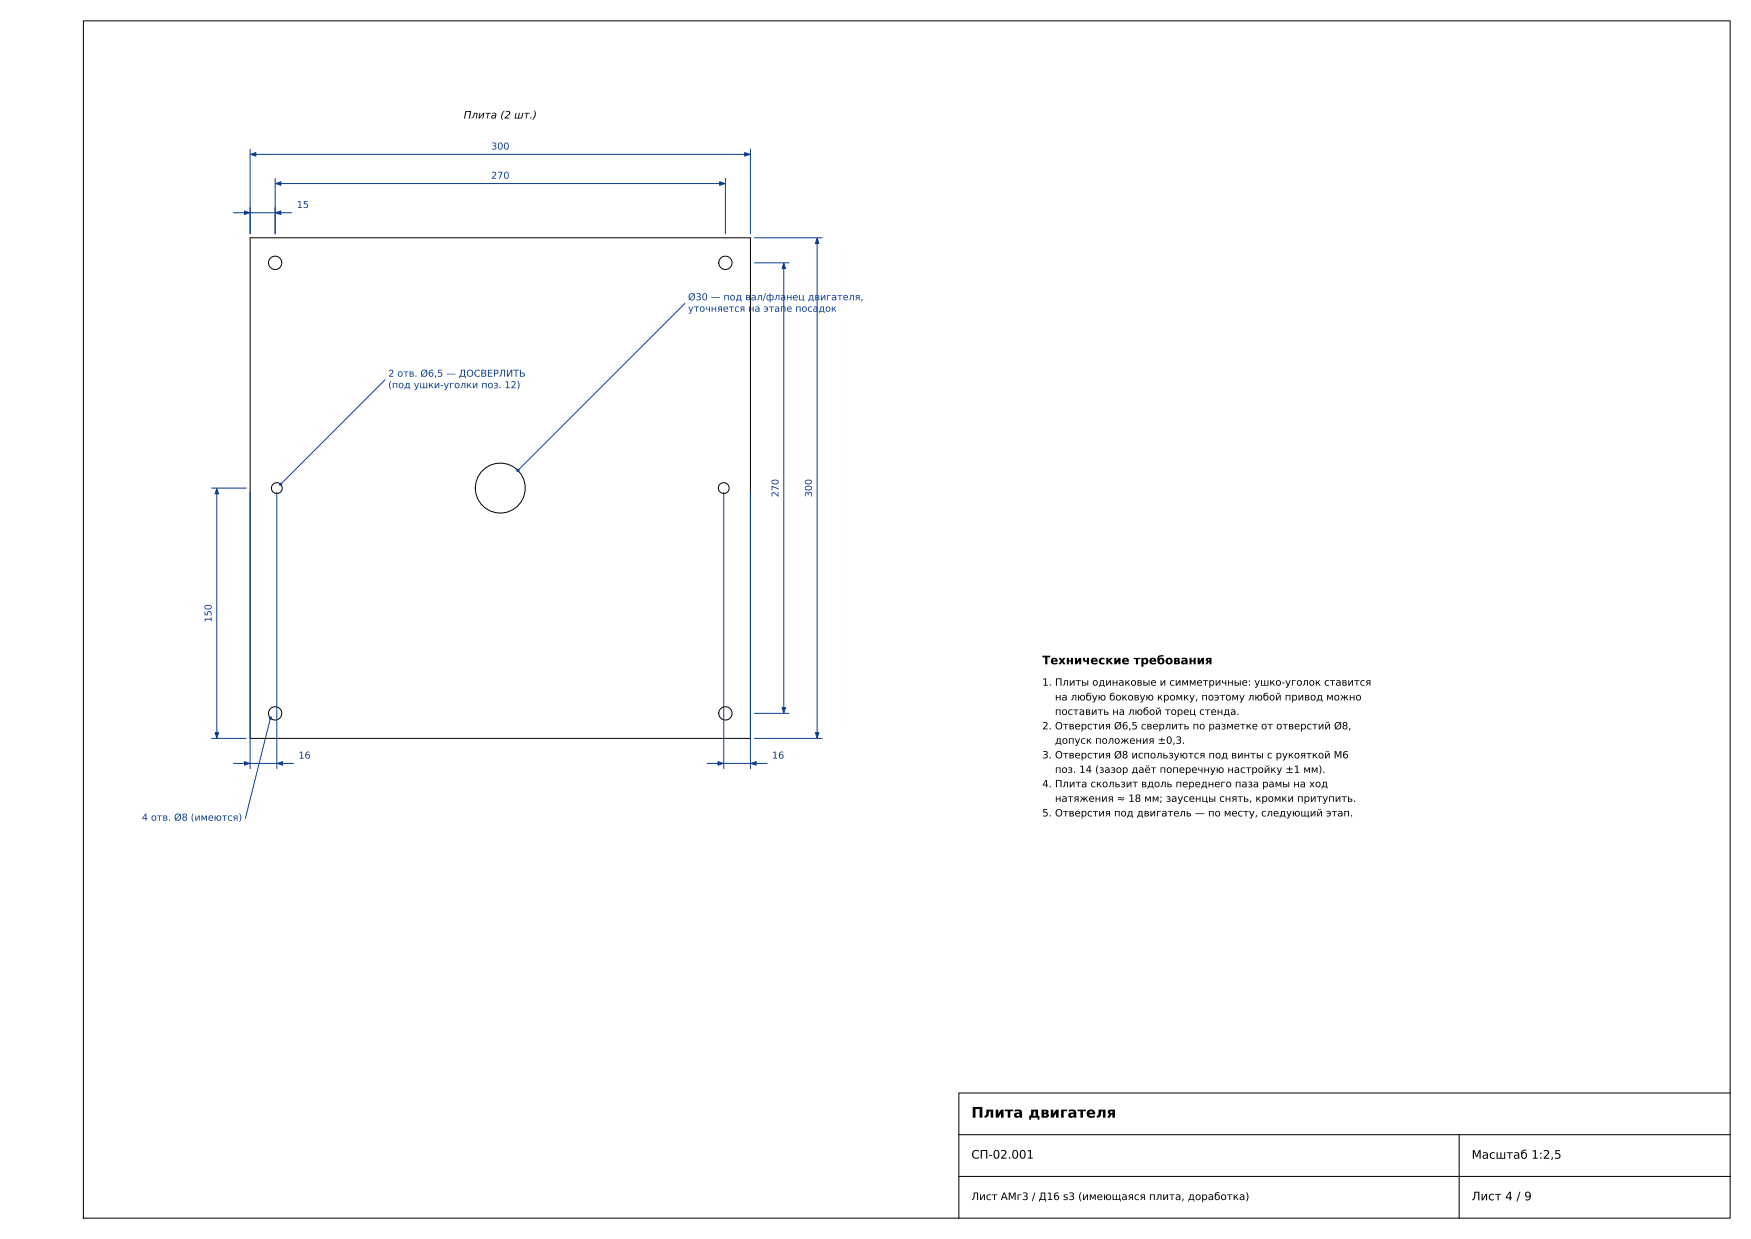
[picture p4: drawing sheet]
<svg xmlns="http://www.w3.org/2000/svg" width="420mm" height="297mm" viewBox="0 0 420 297" stroke-linecap="round" stroke-linejoin="round" font-family="sans-serif">
<defs><g id="words">
<text font-size="3.5" x="233" y="267.9">Плита двигателя</text>
<g font-size="2.8">
<text x="250" y="159.2">Технические требования</text>
<text x="233" y="277.7">СП-02.001</text>
<text x="353" y="277.8">Масштаб 1:2,5</text>
<text x="353" y="287.7">Лист 4 / 9</text>
</g>
<g font-size="2.5">
<text x="111.2" y="28.4">Плита (2 шт.)</text>
<text x="233" y="287.7">Лист АМг3 / Д16 s3 (имеющаяся плита, доработка)</text>
</g>
<g font-size="2.4">
<text x="250" y="164.4">1. Плиты одинаковые и симметричные: ушко-уголок ставится</text>
<text x="253" y="167.9">на любую боковую кромку, поэтому любой привод можно</text>
<text x="253" y="171.4">поставить на любой торец стенда.</text>
<text x="250" y="174.8">2. Отверстия Ø6,5 сверлить по разметке от отверстий Ø8,</text>
<text x="253" y="178.3">допуск положения ±0,3.</text>
<text x="250" y="181.8">3. Отверстия Ø8 используются под винты с рукояткой М6</text>
<text x="253" y="185.3">поз. 14 (зазор даёт поперечную настройку ±1 мм).</text>
<text x="250" y="188.7">4. Плита скользит вдоль переднего паза рамы на ход</text>
<text x="250" y="195.7">5. Отверстия под двигатель — по месту, следующий этап.</text>
<text x="253" y="192.2">натяжения ≈ 18 мм; заусенцы снять, кромки притупить.</text>
</g>
<g font-size="2.3" fill="#0b3d91">
<text x="117.8" y="35.8">300</text>
<text x="117.8" y="42.8">270</text>
<text x="71.2" y="49.8">15</text>
<text x="165" y="72">Ø30 — под вал/фланец двигателя,</text>
<text x="165" y="74.7">уточняется на этапе посадок</text>
<text x="93.1" y="90.3">2 отв. Ø6,5 — ДОСВЕРЛИТЬ</text>
<text x="93.1" y="93.1">(под ушки-уголки поз. 12)</text>
<text x="186.7" y="119.2" transform="rotate(-90 186.7 119.2)">270</text>
<text x="194.7" y="119.2" transform="rotate(-90 194.7 119.2)">300</text>
<text x="50.7" y="149.2" transform="rotate(-90 50.7 149.2)">150</text>
<text x="71.6" y="181.8">16</text>
<text x="185.2" y="181.8">16</text>
<text x="34" y="196.7">4 отв. Ø8 (имеются)</text>
</g>
</g></defs>
<g fill="none" stroke="#000" stroke-width=".24">
<path d="M20 5h395v287h-395zM60 57h120v120h-120zM230 272h185M350 272v20M415 262h-185v30M230 282h185"/>
<circle cx="66" cy="63" r="1.6"/>
<circle cx="174" cy="63" r="1.6"/>
<circle cx="66.4" cy="117" r="1.3"/>
<circle cx="120" cy="117" r="6"/>
<circle cx="173.6" cy="117" r="1.3"/>
<circle cx="66" cy="171" r="1.6"/>
<circle cx="174" cy="171" r="1.6"/>
</g>
<g fill="none" stroke="#0b3d91" stroke-width=".24">
<path d="M60 35.8v20.2M60.1 37h119.8M180 35.8v20.2M56 51h3.9M60 51h6M66 42.8v13.2M66.1 51h3.9M66.1 44h107.8M174 42.8v13.2M181 57h16.2M196 57.1v119.8M164.2 72.8l-40 40"/>
<path d="M181 63h8.2M188 63.1v107.8M92.3 91.1l-25 25M50.8 117h8.2M52 117.1v59.8M60 118v66.2M66.4 118v66.2M173.6 118v66.2M180 118v66.2M50.8 177h8.2M64.9 172.1l-6 24M181 177h16.2"/>
<path d="M181 171h8.2M56 183h3.9M60 183h6.4M66.5 183h3.9M169.6 183h3.9M173.6 183h6.4M180.1 183h3.9"/>
</g>
<g fill="#0b3d91" stroke="#0b3d91" stroke-width=".24">
<path d="M178.6 36.6l1.3 .4-1.3 .4z"/>
<path d="M60.1 37l1.3-.4v.8z"/>
<path d="M58.6 50.6l1.3 .4-1.3 .4z"/>
<path d="M66.1 51l1.3-.4v.8z"/>
<path d="M172.6 43.6l1.3 .4-1.3 .4z"/>
<path d="M66.1 44l1.3-.4v.8z"/>
<path d="M58.6 182.6l1.3 .4-1.3 .4z"/>
<path d="M66.5 183l1.3-.4v.8z"/>
<path d="M172.2 182.6l1.3 .4-1.3 .4z"/>
<path d="M180.1 183l1.3-.4v.8z"/>
<path d="M196 57.1l.4 1.3h-.8z"/>
<path d="M195.6 175.6h.8l-.4 1.3z"/>
<path d="M188 63.1l.4 1.3h-.8z"/>
<path d="M187.6 169.6h.8l-.4 1.3z"/>
<path d="M52 117.1l.4 1.3h-.8z"/>
<path d="M51.6 175.6h.8l-.4 1.3z"/>
</g>
<g fill="#0b3d91" stroke="#0b3d91" stroke-width=".35">
<circle cx="64.9" cy="172.1" r=".21"/>
<circle cx="67.3" cy="116.1" r=".21"/>
<circle cx="124.2" cy="112.8" r=".21"/>
</g>
<use href="#words"/>
</svg>
